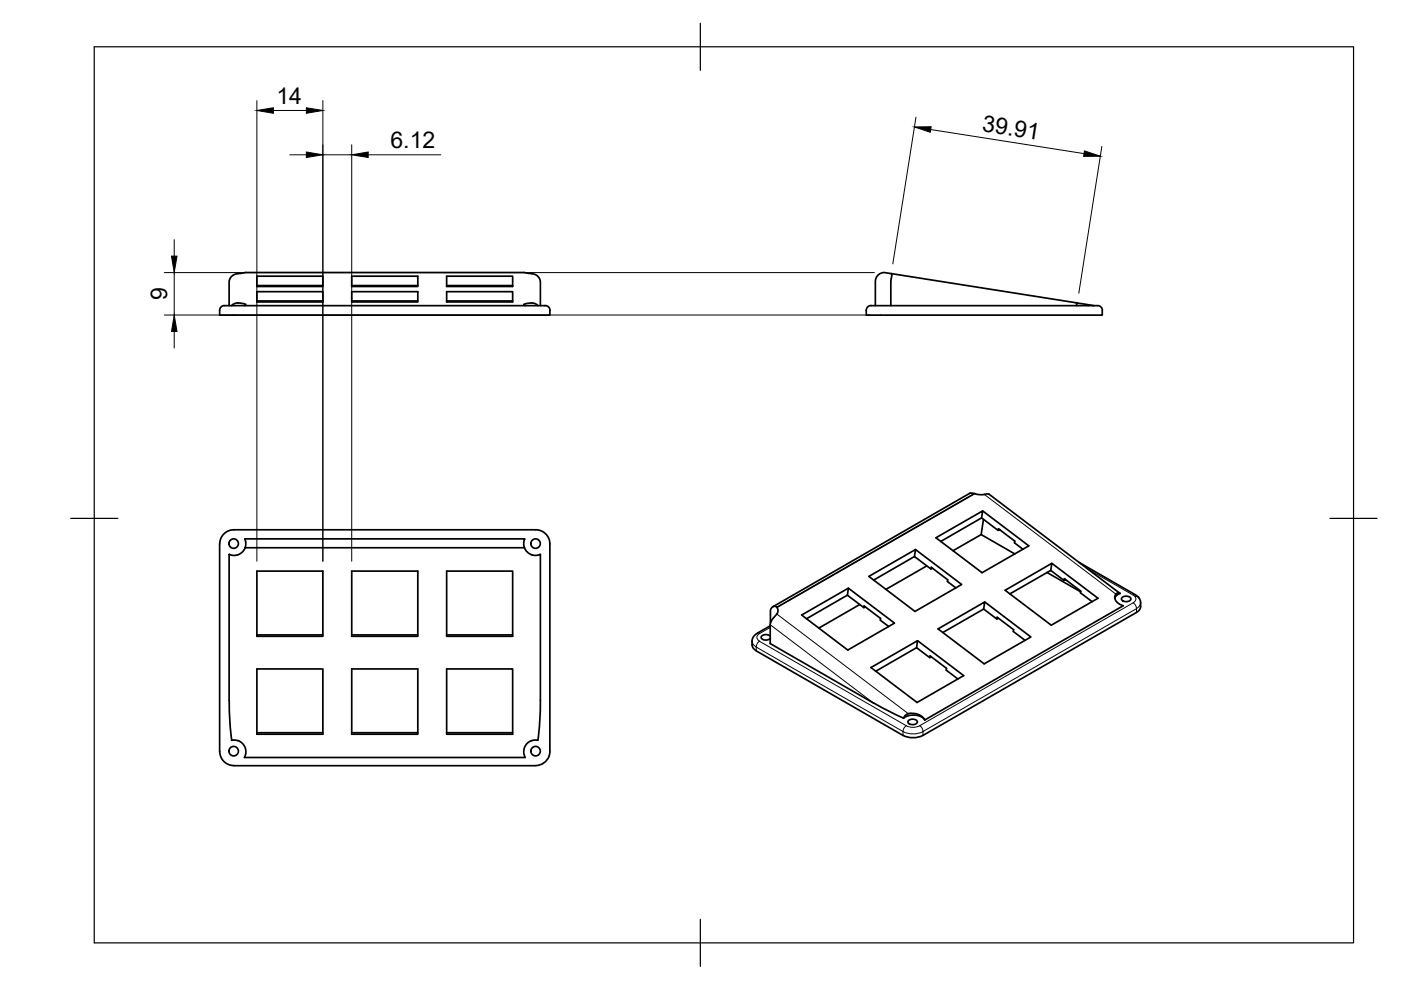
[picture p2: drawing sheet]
<svg xmlns="http://www.w3.org/2000/svg" width="297mm" height="210mm" viewBox="0 0 297 210" stroke-linecap="round" stroke-linejoin="round" font-family="sans-serif">
<defs><g id="words">
<g font-size="4.9">
<text x="58.6" y="22">14</text>
<text x="208.1" y="27.7" transform="rotate(9 208.1 27.7)">39.91</text>
<text x="82.8" y="31.4">6.12</text>
<text x="35.5" y="63.7" transform="rotate(-90 35.5 63.7)">9</text>
</g>
</g></defs>
<!-- layer: Visible -->
<g fill="none" stroke="#000" stroke-width=".36">
<path d="M52 57.8h59.2l2.2 .4 .6 .3 .4 .7 .2 .5v5.1M52 57.8l-2.2 .3-.6 .4-.5 .7-.1 .5v5.1M54.5 58.6h14v2.1h-14zM74.6 58.6h14v2.1h-14zM94.7 58.6h14v2.1h-14zM189 58l.1 .3-.2 1.3v5.2M189 58l39.4 6.2-.1 .1v.5M189 58l-1.5-.2h-.5l-.7 .4-.6 .7-.1 .8v5.1M47.6 64.8h68M47.6 64.8a1.01 1.01 0 0 0-1 1v1h69.9a2 2 0 0 0-.2-1.7l-.7-.3M51.8 64.8l.3-.2-.7-.3-1.1-.1-.7 .2-.5 .4M54.5 61.8h14v2.2h-14z"/>
<path d="M54.5 60.6h14M54.5 63.8h14M74.6 61.8h14v2.2h-14zM74.6 60.6h14M74.6 63.8h14M94.7 61.8h14v2.2h-14zM94.7 60.6h14M94.7 63.8h14M111.3 64.8l-.3-.2 .8-.3 1.1-.1 .6 .2 .5 .4M184.7 64.8h48M184.7 64.8a1.01 1.01 0 0 0-1 1v1h50a1.78 1.78 0 0 0-.6-1.9l-.4-.1M228.4 64.2l3.6 .6"/>
<path d="M51.9 114.3h59.4l-.3 .7 .2 1.1h-59.2l.1-1.1zM52 116.1a2.75 2.75 0 0 1-1.9 1.6h-.8l-.7-.2v31M52 116.1h.1M111.2 116.1h.1M111.2 116.1a2.7 2.7 0 0 0 1.9 1.6h.8l.7-.2v31M194.1 116.5l-9.9 5.7 9.8 7.4 9.9-5.7-9.8-7.4-.2 1.5M196.5 120l-8.7 5M205.6 104.6l1 .1-41.9 24.1M205.6 104.6l-41.7 24M206.6 104.6l.9 .3 1.2-.1M206.6 104.7h.1M208 113.3l-5.9 3.5"/>
<path d="M208 113.3l7.2 4.1M208.3 108.3l9.8 7.4-9.9 5.7-9.8-7.4 9.9-5.7-.2 1.5M208.5 110.1l-.5 3.2M208.7 104.8h1l27.8 21-.4-.1-.5 .3M211.6 112.5l-3.5-2.7-8.6 5M211.9 112.3l-.3 .2 .1-.4 3.5 2.6-.1 .4 1.8 1.4M223 119.4l9.8 7.4-9.9 5.8-9.8-7.4 9.9-5.8-.2 1.5M228.8 119.2l12.1 7.1 .8 1 .1 1.3M54.5 121.1h14v13.8h-14zM54.5 134.6h14M74.6 121.1h14v13.8h-14zM74.6 134.6h14"/>
<path d="M94.7 121.1h14v13.8h-14zM94.7 134.6h14M159.5 136.8a1.49 1.49 0 0 0 .8 1.2M160.3 138l31.2 17.9M163.3 132.7l-2.9 1.6-.5 .5-.4 .7-.1 1.3M163.3 134.9a1.23 1.23 0 0 0-1.9 .2 1.23 1.23 0 0 0 1.9 .2M164.7 128.8l-.6-.3-.7 .6-.1 3M164.7 128.8h.1M164.7 128.8a1.77 1.77 0 0 1-.5 2l-.5 .6-.4 .9v4.2l22.7 13 5.6 2.8M179.9 124.7l-9.9 5.7 9.7 7.4 10-5.7-9.8-7.4-.2 1.5M182.3 128.2l-8.7 5M183.2 128.8l-3.5-2.6-8.7 5"/>
<path d="M183.5 128.7l-.3 .1v-.3l3.5 2.6-.1 .4 1.8 1.3M194.5 135.8l9.8 7.4-9.9 5.7-9.7-7.4 9.8-5.7-.2 1.5M197.1 139.4l-2.8-2.1-8.6 5M197.4 120.6l-3.5-2.6-8.7 5M197.4 139.3l-.3 .1 .1-.3 3.5 2.6-.1 .4 2.5 1.9M197.7 120.5l-.3 .1v-.3l3.5 2.6v.4l1.7 1.3M208.8 127.6l9.8 7.5-9.9 5.7-9.8-7.5 9.9-5.7-.2 1.5M211.3 131.2l-2.7-2.1-8.7 5M211.7 131.1l-.4 .1 .1-.3 3.5 2.6-.1 .4 2.5 1.9M222 121.4l7.1 4.1M225.6 123.1l-2.8-2.2-8.7 5M225.9 122.9l-.3 .2v-.4l3.5 2.6v.4l2.4 1.9"/>
<path d="M236.6 125.9a1.63 1.63 0 0 0 1.1 2.4l.4 .1-42.1 24.3M237.5 125.8a1.62 1.62 0 0 0-1.1 1M237.8 126.8a1.25 1.25 0 0 1 2 .2 1.16 1.16 0 0 1-2 0zM241.8 128.6a1.51 1.51 0 0 1-.8 1.2l-45.3 26.1M48.6 148.5l.2 5 .3 3.5M49.1 157h1.4M54.5 141.8h14v13.9h-14zM54.5 155.4h14M74.6 141.8h14v13.9h-14zM74.6 155.4h14M94.7 141.8h14v13.9h-14zM94.7 155.4h14"/>
<path d="M112.7 157a2.51 2.51 0 0 0-1.4 3.6h-59.5a2.51 2.51 0 0 0-1.3-3.6M114.6 148.5l-.2 5-.4 3.5h-1.3M191.5 155.9a4.7 4.7 0 0 0 4.2 0M192 151.7l.2-.2a2.94 2.94 0 0 1 3.9 1.2 3.4 3.4 0 0 0-4.5-.4zM192.6 152.8a1.25 1.25 0 0 1 1.9 .3 1.16 1.16 0 0 1-2 0zM49.6 162.3h64M113.6 162.3a3 3 0 0 0 3-3v-44a2.99 2.99 0 0 0-3-3h-64a2.99 2.99 0 0 0-3 3v44a3 3 0 0 0 3 3"/>
<circle cx="49.5" cy="115.3" r="1.01"/>
<circle cx="113.5" cy="115.3" r="1.01"/>
<circle cx="49.5" cy="159.3" r="1.01"/>
<circle cx="113.5" cy="159.3" r="1.01"/>
</g>
<!-- layer: Visible Narrow -->
<circle cx="241.4" cy="126.7" r=".08" fill="#000" stroke="#000" stroke-width=".21"/>
<g fill="none" stroke="#000" stroke-width=".21">
<path d="M206.6 104.7l-41.9 24.1M208.7 104.8l27.9 21.2M159.5 136a1.49 1.49 0 0 0 .8 1.2M160.3 137.2l31.2 17.9M160.3 137.2v.8M160.5 134.3h.5M161 136l31.2 17.9M161 135.9a1.57 1.57 0 0 0-.7 1.3M161.1 134.3a.86 .86 0 0 0-.6 .8 .86 .86 0 0 0 .6 .8M163.3 133l-2.3 1.3M163.3 132.5l21.9 16.6M164.7 130.2l27.9 21.1"/>
<path d="M230.6 120.6l9.7 5.6M240.6 126.5h.5l.3 .2M240.6 126.5a.84 .84 0 0 1-.3 1.3M240.8 126.1l-.5 .1 .4 .3M241 129v.9M241.8 127.8a1.51 1.51 0 0 1-.8 1.2M191.5 155.1v.8M191.5 155.1a4.7 4.7 0 0 0 4.2 0M192.2 153.9a1.57 1.57 0 0 0-.7 1.2M192.2 153.9l1.4 .3 1.4-.3M195 153.9l45.2-26.1 .5 .5 .3 .7-45.3 26.1M195 153.9a1.57 1.57 0 0 1 .7 1.2"/>
<path d="M195.7 155.1v.8"/>
</g>
<!-- layer: Border -->
<path d="M20 9.9h267v190h-267zM148.5 4.9v10M15 109.9h10M282 109.9h10M148.5 194.9v10" fill="none" stroke="#000" stroke-width=".25"/>
<!-- layer: Dimensions -->
<g fill="none" stroke="#000" stroke-width=".21">
<path d="M54.5 21.3v97.7M58 23.4h7M61.4 32.8h3.6M68.5 21.3v97.7M68.5 32.8h6.1M74.6 30.7v88.3M78.1 32.8h15.4M194.2 24.8l-4.9 31.2M197.3 27.5l32.5 5.1M233.6 31l-4.9 31.2M34.8 57.8h150.6M36.9 50.8v3.5"/>
<path d="M36.9 57.8v9M34.8 66.8h149.8M36.9 70.3v3.5"/>
</g>
<path d="M54.5 23.4l3.5-.5v1.1zM65 22.9l3.5 .5-3.5 .6zM65 32.2l3.5 .6-3.5 .6zM74.6 32.8l3.5-.6v1.2zM193.9 26.9h3.5l-.2 1.1zM229.9 32l3.4 1.1-3.6 .1zM36.4 54.3h1.1l-.6 3.5zM36.9 66.8l.6 3.5h-1.1z" fill="#000" stroke="#000" stroke-width=".21"/>
<use href="#words"/>
</svg>
